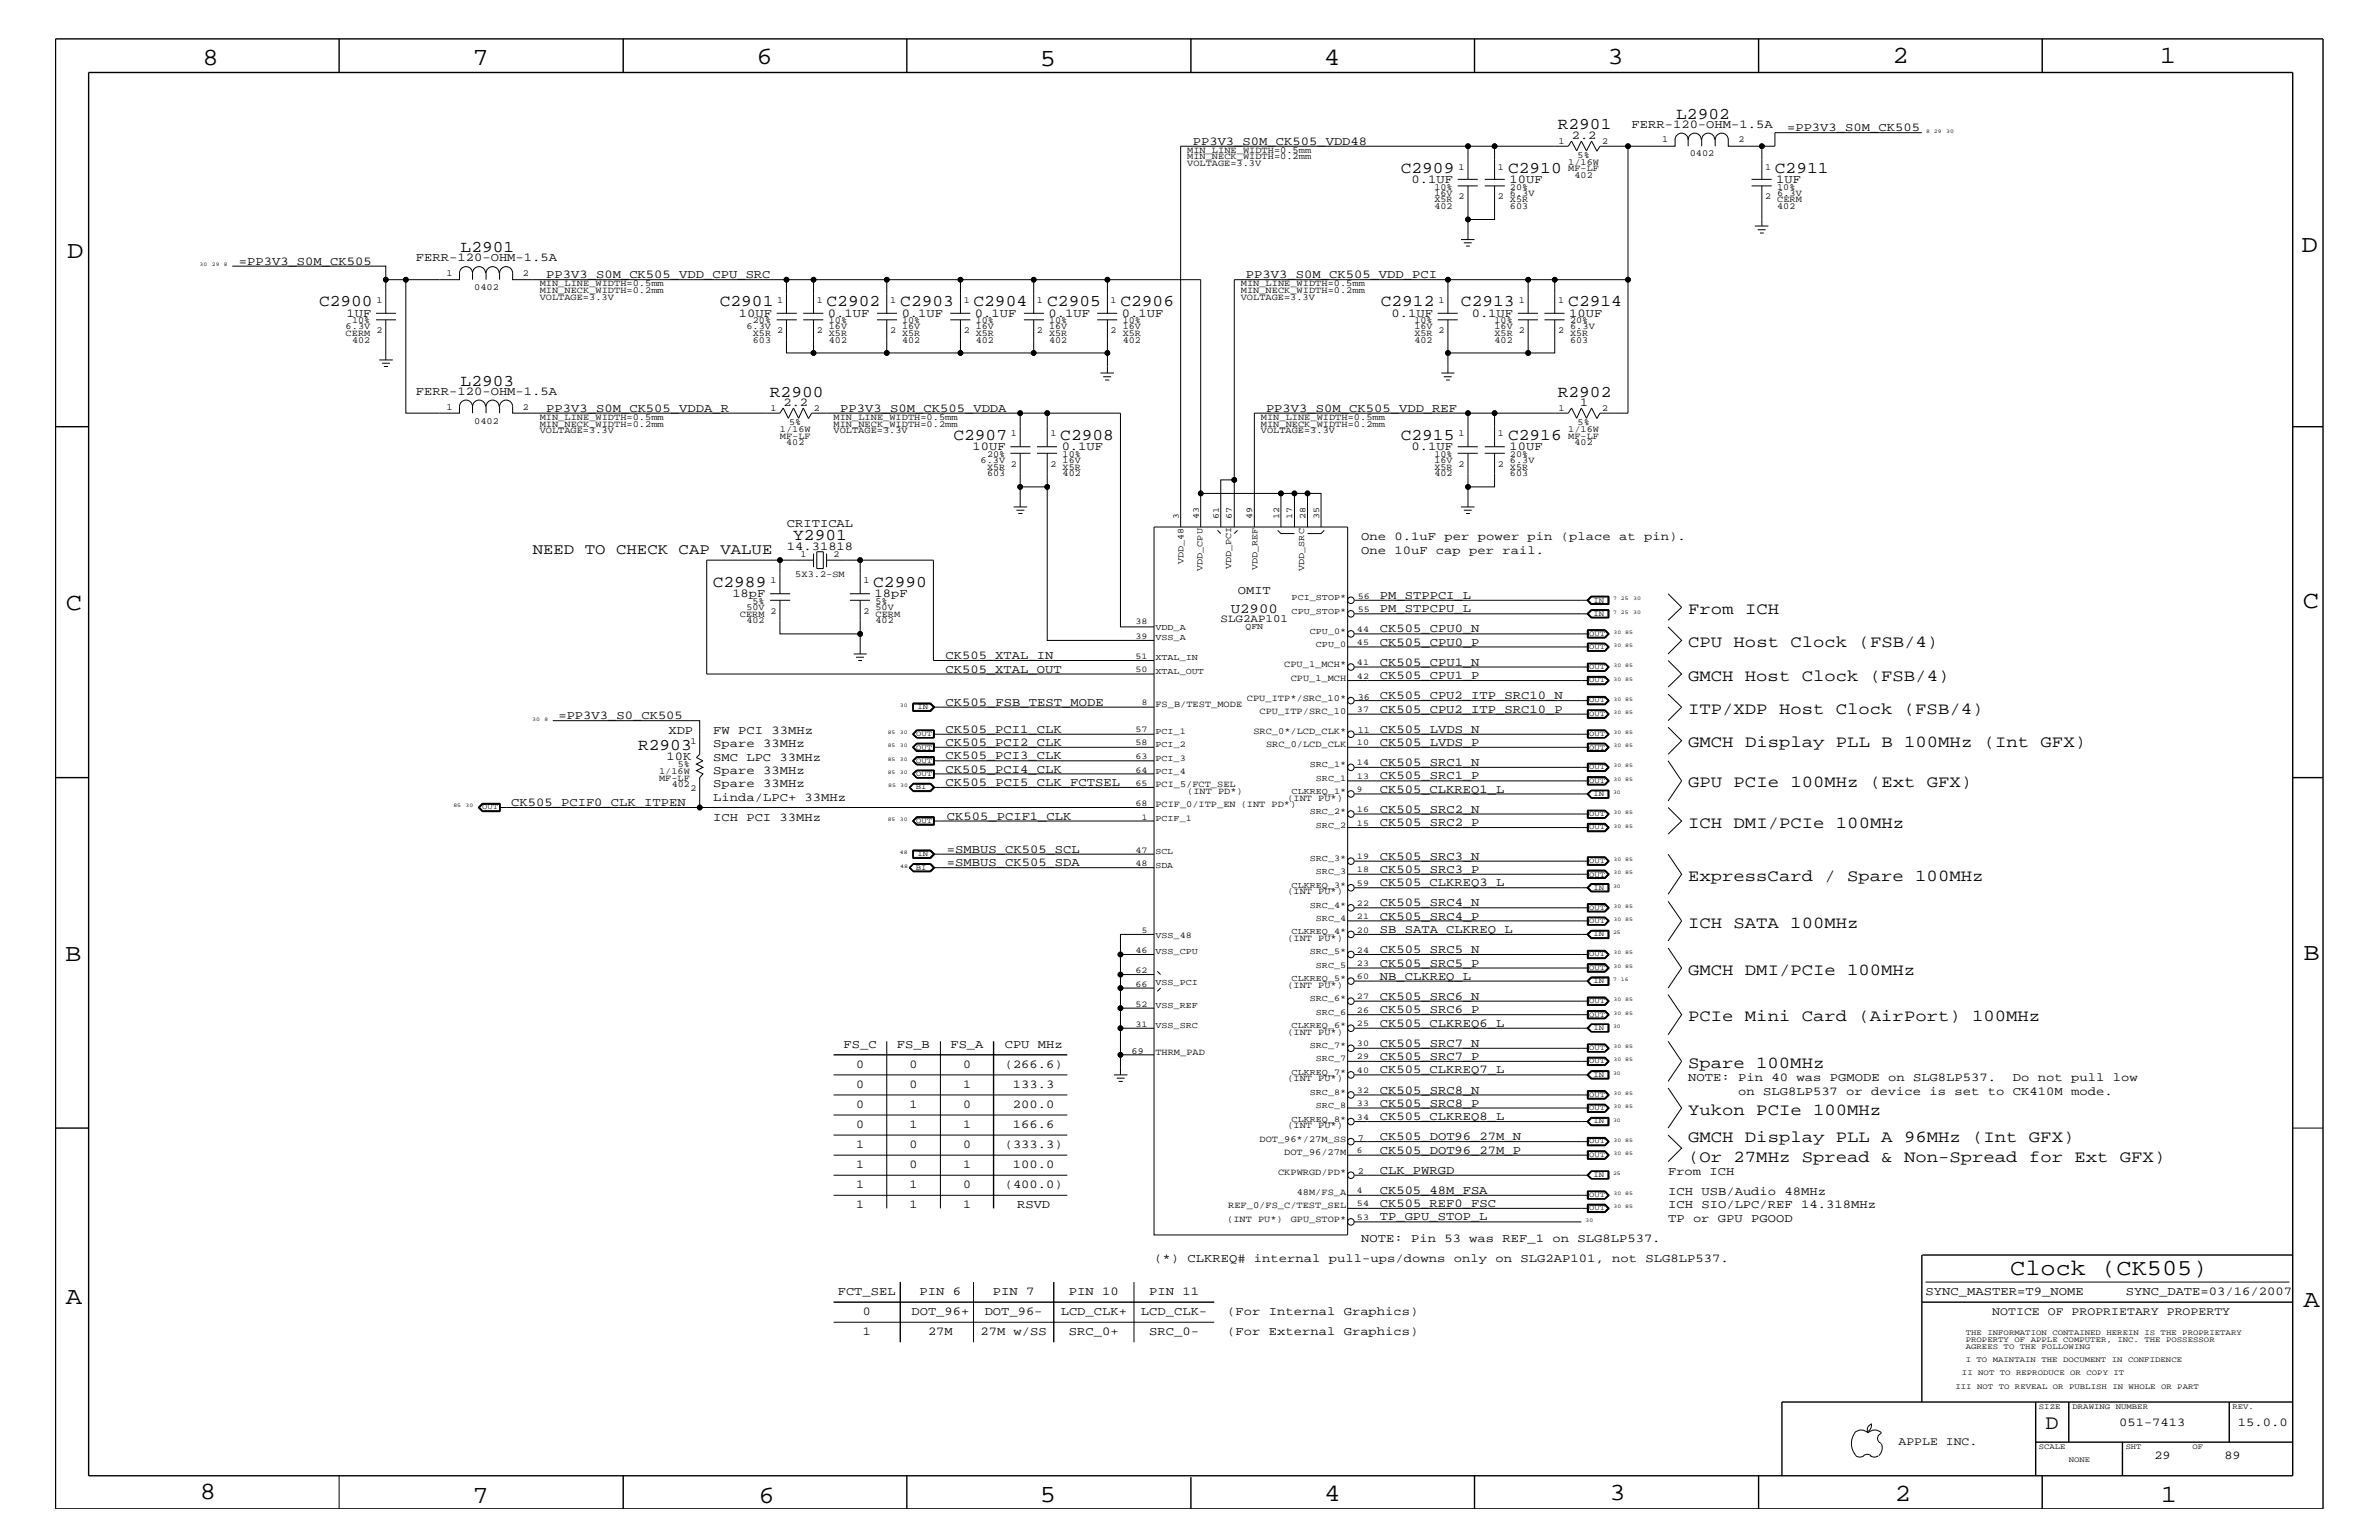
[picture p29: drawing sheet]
<svg xmlns="http://www.w3.org/2000/svg" width="432mm" height="279mm" viewBox="0 0 432 279" stroke-linecap="round" stroke-linejoin="round" font-family="sans-serif">
<defs><g id="words">
<g font-size="4.5">
<text x="36.7" y="11.7">8</text>
<text x="85.8" y="11.7">7</text>
<text x="137.3" y="11.5">6</text>
<text x="240.3" y="11.7">4</text>
<text x="291.8" y="11.5">3</text>
<text x="343.5" y="11.5">2</text>
<text x="392" y="11.5">1</text>
<text x="188.7" y="12.1">5</text>
<text x="12.2" y="46.8">D</text>
<text x="417.7" y="45.7">D</text>
<text x="11.9" y="110.6">C</text>
<text x="418" y="110.3">C</text>
<text x="11.9" y="174.3">B</text>
<text x="418.1" y="174.2">B</text>
<text x="11.9" y="236.7">A</text>
<text x="418.1" y="237.1">A</text>
<text x="36.2" y="271.9">8</text>
<text x="85.8" y="272.7">7</text>
<text x="137.7" y="272.7">6</text>
<text x="188.7" y="272.5">5</text>
<text x="240.4" y="272.3">4</text>
<text x="292.1" y="272.2">3</text>
<text x="343.9" y="272.3">2</text>
<text x="392.2" y="272.6">1</text>
</g>
<text font-size="4.1" x="364.9" y="231.3">Clock (CK505)</text>
<text font-size="3.7" x="371.3" y="259.3">D</text>
<g font-size="3">
<text x="282.7" y="23.5">R2901</text>
<text x="304.2" y="21.5">L2902</text>
<text x="254.3" y="31.4">C2909</text>
<text x="273.7" y="31.4">C2910</text>
<text x="322.2" y="31.4">C2911</text>
<text x="83.6" y="45.7">L2901</text>
<text x="57.9" y="55.6">C2900</text>
<text x="130.6" y="55.6">C2901</text>
<text x="150" y="55.6">C2902</text>
<text x="163.4" y="55.6">C2903</text>
<text x="176.7" y="55.6">C2904</text>
<text x="190.1" y="55.6">C2905</text>
<text x="203.4" y="55.6">C2906</text>
<text x="250.6" y="55.6">C2912</text>
<text x="265.2" y="55.6">C2913</text>
<text x="284.6" y="55.6">C2914</text>
<text x="83.6" y="70">L2903</text>
<text x="139.7" y="72">R2900</text>
<text x="282.7" y="72">R2902</text>
<text x="173.1" y="79.9">C2907</text>
<text x="192.4" y="79.9">C2908</text>
<text x="254.3" y="79.9">C2915</text>
<text x="273.7" y="79.9">C2916</text>
<text x="144" y="98">Y2901</text>
<text x="129.4" y="106.5">C2989</text>
<text x="158.5" y="106.5">C2990</text>
<text x="306.4" y="111.4">From ICH</text>
<text x="306.4" y="117.4">CPU Host Clock (FSB/4)</text>
<text x="306.4" y="123.5">GMCH Host Clock (FSB/4)</text>
<text x="306.4" y="129.6">ITP/XDP Host Clock (FSB/4)</text>
<text x="115.8" y="136.1">R2903</text>
<text x="306.4" y="135.6">GMCH Display PLL B 100MHz (Int GFX)</text>
<text x="306.4" y="142.9">GPU PCIe 100MHz (Ext GFX)</text>
<text x="306.4" y="150.1">ICH DMI/PCIe 100MHz</text>
<text x="306.4" y="159.9">ExpressCard / Spare 100MHz</text>
<text x="306.4" y="168.3">ICH SATA 100MHz</text>
<text x="306.4" y="176.8">GMCH DMI/PCIe 100MHz</text>
<text x="306.4" y="185.3">PCIe Mini Card (AirPort) 100MHz</text>
<text x="306.4" y="193.7">Spare 100MHz</text>
<text x="306.4" y="202.3">Yukon PCIe 100MHz</text>
<text x="306.4" y="207.1">GMCH Display PLL A 96MHz (Int GFX)</text>
<text x="306.4" y="210.8">(Or 27MHz Spread &amp; Non-Spread for Ext GFX)</text>
</g>
<text font-size="2.8" x="96.7" y="100.4">NEED TO CHECK CAP VALUE</text>
<text font-size="2.5" x="223.4" y="111.2">U2900</text>
<g font-size="2.2">
<text x="296.1" y="23.2">FERR-120-OHM-1.5A</text>
<text x="324.4" y="23.8">=PP3V3_S0M_CK505</text>
<text x="216.5" y="26.3">PP3V3_S0M_CK505_VDD48</text>
<text x="285.3" y="25.2">2.2</text>
<text x="256.2" y="33.1">0.1UF</text>
<text x="274" y="33.1">10UF</text>
<text x="322.4" y="33.1">1UF</text>
<text x="75.5" y="47.4">FERR-120-OHM-1.5A</text>
<text x="43.3" y="48">=PP3V3_S0M_CK505</text>
<text x="99.1" y="50.5">PP3V3_S0M_CK505_VDD_CPU_SRC</text>
<text x="226.1" y="50.5">PP3V3_S0M_CK505_VDD_PCI</text>
<text x="62.9" y="57.4">1UF</text>
<text x="134.1" y="57.4">10UF</text>
<text x="150.3" y="57.4">0.1UF</text>
<text x="163.7" y="57.4">0.1UF</text>
<text x="177" y="57.4">0.1UF</text>
<text x="190.3" y="57.4">0.1UF</text>
<text x="203.6" y="57.4">0.1UF</text>
<text x="252.6" y="57.4">0.1UF</text>
<text x="267.1" y="57.4">0.1UF</text>
<text x="284.8" y="57.4">10UF</text>
<text x="75.5" y="71.7">FERR-120-OHM-1.5A</text>
<text x="99.1" y="74.7">PP3V3_S0M_CK505_VDDA_R</text>
<text x="142.2" y="73.7">2.2</text>
<text x="152.5" y="74.7">PP3V3_S0M_CK505_VDDA</text>
<text x="229.8" y="74.7">PP3V3_S0M_CK505_VDD_REF</text>
<text x="286.8" y="73.7">1</text>
<text x="176.5" y="81.6">10UF</text>
<text x="192.7" y="81.6">0.1UF</text>
<text x="256.2" y="81.6">0.1UF</text>
<text x="274" y="81.6">10UF</text>
<text x="142.8" y="95.6">CRITICAL</text>
<text x="142.8" y="99.9">14.31818</text>
<text x="247.1" y="100.4">One 10uF cap per rail.</text>
<text x="247.1" y="98">One 0.1uF per power pin (place at pin).</text>
<text x="224.7" y="107.7">OMIT</text>
<text x="132.9" y="108.3">18pF</text>
<text x="158.7" y="108.3">18pF</text>
<text x="250.4" y="108.7">PM_STPPCI_L</text>
<text x="250.4" y="111.1">PM_STPCPU_L</text>
<text x="171.6" y="119.6">CK505_XTAL_IN</text>
<text x="250.4" y="114.8">CK505_CPU0_N</text>
<text x="250.4" y="117.2">CK505_CPU0_P</text>
<text x="171.6" y="122">CK505_XTAL_OUT</text>
<text x="250.4" y="123.2">CK505_CPU1_P</text>
<text x="250.4" y="120.8">CK505_CPU1_N</text>
<text x="101.3" y="130.5">=PP3V3_S0_CK505</text>
<text x="171.6" y="128">CK505_FSB_TEST_MODE</text>
<text x="250.4" y="129.3">CK505_CPU2_ITP_SRC10_P</text>
<text x="250.4" y="126.9">CK505_CPU2_ITP_SRC10_N</text>
<text x="121" y="137.9">10K</text>
<text x="121.3" y="133.2">XDP</text>
<text x="129.5" y="135.6">Spare 33MHz</text>
<text x="129.5" y="133.2">FW PCI 33MHz</text>
<text x="171.6" y="133">CK505_PCI1_CLK</text>
<text x="171.6" y="135.3">CK505_PCI2_CLK</text>
<text x="171.6" y="137.8">CK505_PCI3_CLK</text>
<text x="250.4" y="133">CK505_LVDS_N</text>
<text x="250.4" y="135.3">CK505_LVDS_P</text>
<text x="129.5" y="138">SMC LPC 33MHz</text>
<text x="129.5" y="140.4">Spare 33MHz</text>
<text x="129.5" y="142.9">Spare 33MHz</text>
<text x="171.6" y="140.2">CK505_PCI4_CLK</text>
<text x="171.6" y="142.6">CK505_PCI5_CLK_FCTSEL</text>
<text x="250.4" y="139">CK505_SRC1_N</text>
<text x="250.4" y="141.4">CK505_SRC1_P</text>
<text x="250.4" y="143.9">CK505_CLKREQ1_L</text>
<text x="92.8" y="146.2">CK505_PCIF0_CLK_ITPEN</text>
<text x="129.5" y="145.3">Linda/LPC+ 33MHz</text>
<text x="129.5" y="149">ICH PCI 33MHz</text>
<text x="171.9" y="148.7">CK505_PCIF1_CLK</text>
<text x="250.4" y="149.9">CK505_SRC2_P</text>
<text x="250.4" y="147.5">CK505_SRC2_N</text>
<text x="171.9" y="154.7">=SMBUS_CK505_SCL</text>
<text x="250.4" y="156">CK505_SRC3_N</text>
<text x="171.9" y="157.2">=SMBUS_CK505_SDA</text>
<text x="250.4" y="160.8">CK505_CLKREQ3_L</text>
<text x="250.4" y="158.4">CK505_SRC3_P</text>
<text x="250.4" y="166.9">CK505_SRC4_P</text>
<text x="250.4" y="164.5">CK505_SRC4_N</text>
<text x="250.4" y="169.3">SB_SATA_CLKREQ_L</text>
<text x="250.4" y="172.9">CK505_SRC5_N</text>
<text x="250.4" y="175.4">CK505_SRC5_P</text>
<text x="250.4" y="177.7">NB_CLKREQ_L</text>
<text x="250.4" y="183.8">CK505_SRC6_P</text>
<text x="250.4" y="181.4">CK505_SRC6_N</text>
<text x="153.1" y="190.2">FS_C</text>
<text x="162.8" y="190.2">FS_B</text>
<text x="172.5" y="190.2">FS_A</text>
<text x="182.4" y="190.2">CPU MHz</text>
<text x="250.4" y="189.9">CK505_SRC7_N</text>
<text x="250.4" y="186.3">CK505_CLKREQ6_L</text>
<text x="155.4" y="197.4">0</text>
<text x="155.4" y="193.7">0</text>
<text x="165.1" y="193.7">0</text>
<text x="165.1" y="197.4">0</text>
<text x="174.8" y="193.7">0</text>
<text x="174.8" y="197.4">1</text>
<text x="182.4" y="193.7">(266.6)</text>
<text x="183.9" y="197.4">133.3</text>
<text x="250.4" y="194.8">CK505_CLKREQ7_L</text>
<text x="250.4" y="192.3">CK505_SRC7_P</text>
<text x="306.4" y="196.2">NOTE: Pin 40 was PGMODE on SLG8LP537.</text>
<text x="365.4" y="196.2">Do not pull low</text>
<text x="155.4" y="201">0</text>
<text x="165.1" y="201">1</text>
<text x="174.8" y="201">0</text>
<text x="183.9" y="201">200.0</text>
<text x="250.4" y="200.9">CK505_SRC8_P</text>
<text x="250.4" y="203.2">CK505_CLKREQ8_L</text>
<text x="250.4" y="198.4">CK505_SRC8_N</text>
<text x="315.5" y="198.7">on SLG8LP537 or device is set to CK410M mode.</text>
<text x="155.4" y="204.7">0</text>
<text x="155.4" y="208.3">1</text>
<text x="165.1" y="204.7">1</text>
<text x="165.1" y="208.3">0</text>
<text x="174.8" y="204.7">1</text>
<text x="174.8" y="208.3">0</text>
<text x="182.4" y="208.3">(333.3)</text>
<text x="183.9" y="204.7">166.6</text>
<text x="250.4" y="206.9">CK505_DOT96_27M_N</text>
<text x="250.4" y="209.3">CK505_DOT96_27M_P</text>
<text x="155.4" y="215.6">1</text>
<text x="155.4" y="211.9">1</text>
<text x="165.1" y="215.6">1</text>
<text x="165.1" y="211.9">0</text>
<text x="174.8" y="215.6">0</text>
<text x="174.8" y="211.9">1</text>
<text x="182.4" y="215.6">(400.0)</text>
<text x="183.9" y="211.9">100.0</text>
<text x="250.4" y="213">CLK_PWRGD</text>
<text x="302.8" y="213.2">From ICH</text>
<text x="155.4" y="219.2">1</text>
<text x="165.1" y="219.2">1</text>
<text x="174.8" y="219.2">1</text>
<text x="184.6" y="219.2">RSVD</text>
<text x="250.4" y="216.6">CK505_48M_FSA</text>
<text x="250.4" y="219">CK505_REF0_FSC</text>
<text x="250.4" y="221.4">TP_GPU_STOP_L</text>
<text x="302.8" y="216.9">ICH USB/Audio 48MHz</text>
<text x="302.8" y="219.2">ICH SIO/LPC/REF 14.318MHz</text>
<text x="302.8" y="221.7">TP or GPU PGOOD</text>
<text x="247.1" y="225.3">NOTE: Pin 53 was REF_1 on SLG8LP537.</text>
<text x="209.5" y="229">(*) CLKREQ# internal pull-ups/downs only on SLG2AP101, not SLG8LP537.</text>
<text x="152.1" y="235">FCT_SEL</text>
<text x="156.6" y="238.6">0</text>
<text x="165.4" y="238.6">DOT_96+</text>
<text x="166.9" y="235">PIN 6</text>
<text x="178.7" y="238.6">DOT_96-</text>
<text x="180.2" y="235">PIN 7</text>
<text x="192.5" y="238.6">LCD_CLK+</text>
<text x="194" y="235">PIN 10</text>
<text x="207.1" y="238.6">LCD_CLK-</text>
<text x="208.6" y="235">PIN 11</text>
<text x="222.8" y="238.6">(For Internal Graphics)</text>
<text x="349.5" y="235">SYNC_MASTER=T9_NOME</text>
<text x="385.8" y="235">SYNC_DATE=03/16/2007</text>
<text x="156.6" y="242.3">1</text>
<text x="168.4" y="242.3">27M</text>
<text x="178" y="242.3">27M w/SS</text>
<text x="194" y="242.3">SRC_0+</text>
<text x="208.6" y="242.3">SRC_0-</text>
<text x="222.8" y="242.3">(For External Graphics)</text>
<text x="384.6" y="258.7">051-7413</text>
<text x="406.2" y="258.7">15.0.0</text>
<text x="391" y="264.7">29</text>
<text x="403.7" y="264.7">89</text>
</g>
<g font-size="2.1">
<text x="361.6" y="238.6">NOTICE OF PROPRIETARY PROPERTY</text>
<text x="344.6" y="262.2">APPLE INC.</text>
</g>
<text font-size="2" x="221.5" y="112.9">SLG2AP101</text>
<g font-size="1.7">
<text x="215.5" y="28.9">MIN_NECK_WIDTH=0.2mm</text>
<text x="215.5" y="27.7">MIN_LINE_WIDTH=0.5mm</text>
<text x="282.9" y="26.1">1</text>
<text x="284.6" y="29.9">1/16W</text>
<text x="286.3" y="28.6">5%</text>
<text x="290.8" y="26.1">2</text>
<text x="301.7" y="25.9">1</text>
<text x="306.7" y="28.4">0402</text>
<text x="315.6" y="25.9">2</text>
<text x="215.5" y="30.2">VOLTAGE=3.3V</text>
<text x="260.3" y="35.5">16V</text>
<text x="260.3" y="34.4">10%</text>
<text x="264.8" y="30.8">1</text>
<text x="271.9" y="30.8">1</text>
<text x="274.1" y="35.5">6.3V</text>
<text x="274.1" y="34.4">20%</text>
<text x="284.6" y="31.1">MF-LF</text>
<text x="285.8" y="32.3">402</text>
<text x="320.4" y="30.8">1</text>
<text x="322.6" y="35.5">6.3V</text>
<text x="322.6" y="34.4">10%</text>
<text x="260.3" y="37.9">402</text>
<text x="260.3" y="36.7">X5R</text>
<text x="264.8" y="36.2">2</text>
<text x="271.9" y="36.2">2</text>
<text x="274.1" y="37.9">603</text>
<text x="274.1" y="36.7">X5R</text>
<text x="320.4" y="36.2">2</text>
<text x="322.6" y="37.9">402</text>
<text x="322.6" y="36.7">CERM</text>
<text x="81" y="50.2">1</text>
<text x="86.1" y="52.7">0402</text>
<text x="94.9" y="50.2">2</text>
<text x="98" y="53.2">MIN_NECK_WIDTH=0.2mm</text>
<text x="98" y="51.9">MIN_LINE_WIDTH=0.5mm</text>
<text x="225.2" y="53.2">MIN_NECK_WIDTH=0.2mm</text>
<text x="225.2" y="51.9">MIN_LINE_WIDTH=0.5mm</text>
<text x="62.7" y="59.7">6.3V</text>
<text x="63.9" y="58.6">10%</text>
<text x="68.3" y="55">1</text>
<text x="98" y="54.4">VOLTAGE=3.3V</text>
<text x="135.5" y="59.7">6.3V</text>
<text x="136.7" y="58.6">20%</text>
<text x="141.1" y="55">1</text>
<text x="148.3" y="55">1</text>
<text x="150.5" y="59.7">16V</text>
<text x="150.5" y="58.6">10%</text>
<text x="161.5" y="55">1</text>
<text x="163.7" y="59.7">16V</text>
<text x="163.7" y="58.6">10%</text>
<text x="174.9" y="55">1</text>
<text x="177.1" y="59.7">16V</text>
<text x="177.1" y="58.6">10%</text>
<text x="188.2" y="55">1</text>
<text x="190.4" y="59.7">16V</text>
<text x="190.4" y="58.6">10%</text>
<text x="201.6" y="55">1</text>
<text x="203.8" y="59.7">16V</text>
<text x="203.8" y="58.6">10%</text>
<text x="225.2" y="54.4">VOLTAGE=3.3V</text>
<text x="256.7" y="59.7">16V</text>
<text x="256.7" y="58.6">10%</text>
<text x="261.1" y="55">1</text>
<text x="271.3" y="59.7">16V</text>
<text x="271.3" y="58.6">10%</text>
<text x="275.7" y="55">1</text>
<text x="282.8" y="55">1</text>
<text x="285" y="59.7">6.3V</text>
<text x="285" y="58.6">20%</text>
<text x="62.7" y="60.9">CERM</text>
<text x="63.9" y="62.2">402</text>
<text x="68.3" y="60.4">2</text>
<text x="136.7" y="62.2">603</text>
<text x="136.7" y="60.9">X5R</text>
<text x="141.1" y="60.4">2</text>
<text x="148.3" y="60.4">2</text>
<text x="150.5" y="62.2">402</text>
<text x="150.5" y="60.9">X5R</text>
<text x="161.5" y="60.4">2</text>
<text x="163.7" y="62.2">402</text>
<text x="163.7" y="60.9">X5R</text>
<text x="174.9" y="60.4">2</text>
<text x="177.1" y="62.2">402</text>
<text x="177.1" y="60.9">X5R</text>
<text x="188.2" y="60.4">2</text>
<text x="190.4" y="62.2">402</text>
<text x="190.4" y="60.9">X5R</text>
<text x="201.6" y="60.4">2</text>
<text x="203.8" y="62.2">402</text>
<text x="203.8" y="60.9">X5R</text>
<text x="256.7" y="62.2">402</text>
<text x="256.7" y="60.9">X5R</text>
<text x="261.1" y="60.4">2</text>
<text x="271.3" y="62.2">402</text>
<text x="271.3" y="60.9">X5R</text>
<text x="275.7" y="60.4">2</text>
<text x="282.8" y="60.4">2</text>
<text x="285" y="62.2">603</text>
<text x="285" y="60.9">X5R</text>
<text x="81" y="74.4">1</text>
<text x="86.1" y="76.9">0402</text>
<text x="94.9" y="74.4">2</text>
<text x="98" y="77.4">MIN_NECK_WIDTH=0.2mm</text>
<text x="98" y="76.2">MIN_LINE_WIDTH=0.5mm</text>
<text x="139.9" y="74.6">1</text>
<text x="143.3" y="77.2">5%</text>
<text x="147.7" y="74.6">2</text>
<text x="151.3" y="77.4">MIN_NECK_WIDTH=0.2mm</text>
<text x="151.3" y="76.2">MIN_LINE_WIDTH=0.5mm</text>
<text x="228.9" y="77.4">MIN_NECK_WIDTH=0.2mm</text>
<text x="228.9" y="76.2">MIN_LINE_WIDTH=0.5mm</text>
<text x="282.9" y="74.6">1</text>
<text x="286.3" y="77.2">5%</text>
<text x="290.8" y="74.6">2</text>
<text x="98" y="78.6">VOLTAGE=3.3V</text>
<text x="141.6" y="79.6">MF-LF</text>
<text x="141.6" y="78.3">1/16W</text>
<text x="142.7" y="80.8">402</text>
<text x="151.3" y="78.6">VOLTAGE=3.3V</text>
<text x="178" y="83.9">6.3V</text>
<text x="179.2" y="82.8">20%</text>
<text x="183.5" y="79.2">1</text>
<text x="190.7" y="79.2">1</text>
<text x="192.9" y="83.9">16V</text>
<text x="192.9" y="82.8">10%</text>
<text x="228.9" y="78.6">VOLTAGE=3.3V</text>
<text x="260.3" y="83.9">16V</text>
<text x="260.3" y="82.8">10%</text>
<text x="264.8" y="79.2">1</text>
<text x="271.9" y="79.2">1</text>
<text x="274.1" y="83.9">6.3V</text>
<text x="274.1" y="82.8">20%</text>
<text x="284.6" y="78.3">1/16W</text>
<text x="284.6" y="79.6">MF-LF</text>
<text x="285.8" y="80.8">402</text>
<text x="179.2" y="86.4">603</text>
<text x="179.2" y="85.2">X5R</text>
<text x="183.5" y="84.7">2</text>
<text x="190.7" y="84.7">2</text>
<text x="192.9" y="86.4">402</text>
<text x="192.9" y="85.2">X5R</text>
<text x="260.3" y="86.4">402</text>
<text x="260.3" y="85.2">X5R</text>
<text x="264.8" y="84.7">2</text>
<text x="271.9" y="84.7">2</text>
<text x="274.1" y="86.4">603</text>
<text x="274.1" y="85.2">X5R</text>
<text x="145.3" y="101">1</text>
<text x="151.3" y="101">2</text>
<text x="139.9" y="105.9">1</text>
<text x="144.4" y="104.7">5X3.2-SM</text>
<text x="156.7" y="105.9">1</text>
<text x="134.3" y="111.9">CERM</text>
<text x="135.5" y="110.6">50V</text>
<text x="135.5" y="113.1">402</text>
<text x="136.6" y="109.5">5%</text>
<text x="139.9" y="111.4">2</text>
<text x="156.7" y="111.4">2</text>
<text x="158.9" y="113.1">402</text>
<text x="158.9" y="111.9">CERM</text>
<text x="158.9" y="110.6">50V</text>
<text x="158.9" y="109.5">5%</text>
<text x="233.1" y="121">CPU_1_MCH*</text>
<text x="234.3" y="123.5">CPU_1_MCH</text>
<text x="209.7" y="128.3">FS_B/TEST_MODE</text>
<text x="226.3" y="127.1">CPU_ITP*/SRC_10*</text>
<text x="228.6" y="129.6">CPU_ITP/SRC_10</text>
<text x="246.5" y="127">36</text>
<text x="125.3" y="135">1</text>
<text x="227.5" y="133.2">SRC_0*/LCD_CLK*</text>
<text x="229.8" y="135.6">SRC_0/LCD_CLK</text>
<text x="246.5" y="133">11</text>
<text x="119.6" y="140.4">1/16W</text>
<text x="119.6" y="141.7">MF-LF</text>
<text x="121.9" y="142.9">402</text>
<text x="123" y="139.2">5%</text>
<text x="125.3" y="143.5">2</text>
<text x="209.7" y="142.9">PCI_5/FCT_SEL</text>
<text x="209.7" y="146.5">PCIF_0/ITP_EN (INT PD*)</text>
<text x="215.5" y="144">(INT PD*)</text>
<text x="233.7" y="145.3">(INT PU*)</text>
<text x="233.7" y="162.2">(INT PU*)</text>
<text x="233.7" y="170.7">(INT PU*)</text>
<text x="233.7" y="179.3">(INT PU*)</text>
<text x="205.4" y="191.2">69</text>
<text x="209.7" y="191.4">THRM_PAD</text>
<text x="233.7" y="187.7">(INT PU*)</text>
<text x="233.7" y="196.2">(INT PU*)</text>
<text x="228.6" y="207.1">DOT_96*/27M_SS</text>
<text x="233.1" y="209.6">DOT_96/27M</text>
<text x="233.7" y="204.7">(INT PU*)</text>
<text x="246.5" y="207">7</text>
<text x="232" y="213.2">CKPWRGD/PD*</text>
<text x="246.5" y="213">2</text>
<text x="222.8" y="221.7">(INT PU*)</text>
<text x="222.9" y="219.2">REF_0/FS_C/TEST_SEL</text>
<text x="234.3" y="221.7">GPU_STOP*</text>
<text x="235.4" y="216.9">48M/FS_A</text>
</g>
<g font-size="1.6">
<text x="214" y="94.2" transform="rotate(-90 214 94.2)">3</text>
<text x="217.6" y="94.2" transform="rotate(-90 217.6 94.2)">43</text>
<text x="221.2" y="94.2" transform="rotate(-90 221.2 94.2)">61</text>
<text x="223.6" y="94.2" transform="rotate(-90 223.6 94.2)">67</text>
<text x="227.2" y="94.2" transform="rotate(-90 227.2 94.2)">49</text>
<text x="232.2" y="94.2" transform="rotate(-90 232.2 94.2)">12</text>
<text x="234.5" y="94.2" transform="rotate(-90 234.5 94.2)">17</text>
<text x="237" y="94.2" transform="rotate(-90 237 94.2)">28</text>
<text x="239.4" y="94.2" transform="rotate(-90 239.4 94.2)">35</text>
<text x="214.8" y="102.3" transform="rotate(-90 214.8 102.3)">VDD_48</text>
<text x="218.3" y="103.6" transform="rotate(-90 218.3 103.6)">VDD_CPU</text>
<text x="223.4" y="103.3" transform="rotate(-90 223.4 103.3)">VDD_PCI</text>
<text x="228.3" y="103.4" transform="rotate(-90 228.3 103.4)">VDD_REF</text>
<text x="236.7" y="103.6" transform="rotate(-90 236.7 103.6)">VDD_SRC</text>
<text x="206.1" y="113.1">38</text>
<text x="234.4" y="111.4">CPU_STOP*</text>
<text x="234.4" y="108.9">PCI_STOP*</text>
<text x="246.5" y="108.7">56</text>
<text x="246.5" y="111.1">55</text>
<text x="206.1" y="115.9">39</text>
<text x="206.1" y="119.5">51</text>
<text x="209.7" y="116.2">VSS_A</text>
<text x="209.7" y="119.8">XTAL_IN</text>
<text x="209.7" y="114.2">VDD_A</text>
<text x="226.1" y="114.2">QFN</text>
<text x="237.7" y="115">CPU_0*</text>
<text x="238.8" y="117.4">CPU_0</text>
<text x="246.3" y="117">45</text>
<text x="246.3" y="114.7">44</text>
<text x="206.1" y="121.9">50</text>
<text x="209.7" y="122.3">XTAL_OUT</text>
<text x="246.3" y="123.1">42</text>
<text x="246.3" y="120.7">41</text>
<text x="207.3" y="128">8</text>
<text x="246.3" y="129.1">37</text>
<text x="206.1" y="132.8">57</text>
<text x="206.1" y="135.2">58</text>
<text x="206.1" y="137.8">63</text>
<text x="209.7" y="135.6">PCI_2</text>
<text x="209.7" y="133.2">PCI_1</text>
<text x="246.3" y="135.2">10</text>
<text x="206.1" y="140.2">64</text>
<text x="206.1" y="142.6">65</text>
<text x="209.7" y="140.4">PCI_4</text>
<text x="209.7" y="138">PCI_3</text>
<text x="237.7" y="139.2">SRC_1*</text>
<text x="238.8" y="141.7">SRC_1</text>
<text x="246.3" y="143.7">9</text>
<text x="246.3" y="141.3">13</text>
<text x="246.3" y="138.9">14</text>
<text x="206.1" y="146.2">68</text>
<text x="207.3" y="148.7">1</text>
<text x="209.7" y="149">PCIF_1</text>
<text x="234.4" y="144">CLKREQ_1*</text>
<text x="237.7" y="147.7">SRC_2*</text>
<text x="246.3" y="149.8">15</text>
<text x="246.3" y="147.3">16</text>
<text x="206.1" y="154.7">47</text>
<text x="209.7" y="155">SCL</text>
<text x="238.8" y="150.1">SRC_2</text>
<text x="246.3" y="155.8">19</text>
<text x="206.1" y="157.2">48</text>
<text x="209.7" y="157.4">SDA</text>
<text x="234.4" y="161.1">CLKREQ_3*</text>
<text x="237.7" y="156.2">SRC_3*</text>
<text x="238.8" y="158.6">SRC_3</text>
<text x="246.3" y="160.7">59</text>
<text x="246.3" y="158.3">18</text>
<text x="237.7" y="164.7">SRC_4*</text>
<text x="238.8" y="167.1">SRC_4</text>
<text x="246.3" y="166.7">21</text>
<text x="246.3" y="164.4">22</text>
<text x="206.1" y="172.9">46</text>
<text x="207.3" y="169.3">5</text>
<text x="209.7" y="173.2">VSS_CPU</text>
<text x="209.7" y="170.1">VSS_48</text>
<text x="234.4" y="169.5">CLKREQ_4*</text>
<text x="237.7" y="173.2">SRC_5*</text>
<text x="246.3" y="169.2">20</text>
<text x="246.3" y="172.8">24</text>
<text x="206.1" y="176.6">62</text>
<text x="206.1" y="179">66</text>
<text x="209.7" y="178.7">VSS_PCI</text>
<text x="234.4" y="178">CLKREQ_5*</text>
<text x="238.8" y="175.6">SRC_5</text>
<text x="246.3" y="177.7">60</text>
<text x="246.3" y="175.2">23</text>
<text x="206.1" y="182.7">52</text>
<text x="209.7" y="182.9">VSS_REF</text>
<text x="237.7" y="181.6">SRC_6*</text>
<text x="238.8" y="184.1">SRC_6</text>
<text x="246.3" y="183.8">26</text>
<text x="246.3" y="181.3">27</text>
<text x="206.1" y="186.3">31</text>
<text x="209.7" y="186.5">VSS_SRC</text>
<text x="234.4" y="186.5">CLKREQ_6*</text>
<text x="237.7" y="190.2">SRC_7*</text>
<text x="246.3" y="186.1">25</text>
<text x="246.3" y="189.8">30</text>
<text x="234.4" y="195">CLKREQ_7*</text>
<text x="238.8" y="192.6">SRC_7</text>
<text x="246.3" y="194.7">40</text>
<text x="246.3" y="192.2">29</text>
<text x="234.4" y="203.5">CLKREQ_8*</text>
<text x="237.7" y="198.7">SRC_8*</text>
<text x="238.8" y="201">SRC_8</text>
<text x="246.3" y="203.1">34</text>
<text x="246.3" y="200.7">33</text>
<text x="246.3" y="198.2">32</text>
<text x="246.3" y="209.2">6</text>
<text x="246.3" y="216.4">4</text>
<text x="246.3" y="221.3">53</text>
<text x="246.3" y="218.9">54</text>
</g>
<g font-size="1.4">
<text x="289.2" y="109.3">IN</text>
<text x="289.2" y="111.7">IN</text>
<text x="288.5" y="115.3">OUT</text>
<text x="288.5" y="117.8">OUT</text>
<text x="288.5" y="121.4">OUT</text>
<text x="288.5" y="123.8">OUT</text>
<text x="166.5" y="128.7">IN</text>
<text x="288.5" y="127.5">OUT</text>
<text x="288.5" y="129.9">OUT</text>
<text x="166.3" y="133.5">OUT</text>
<text x="166.3" y="136">OUT</text>
<text x="288.5" y="133.5">OUT</text>
<text x="288.5" y="136">OUT</text>
<text x="166.2" y="143.2">BI</text>
<text x="166.3" y="138.4">OUT</text>
<text x="166.3" y="140.8">OUT</text>
<text x="288.5" y="139.6">OUT</text>
<text x="288.5" y="142">OUT</text>
<text x="87.5" y="146.8">OUT</text>
<text x="166.3" y="149.3">OUT</text>
<text x="288.5" y="148.1">OUT</text>
<text x="289.2" y="144.5">IN</text>
<text x="166.5" y="155.4">IN</text>
<text x="288.5" y="150.5">OUT</text>
<text x="166.2" y="157.8">BI</text>
<text x="288.5" y="156.6">OUT</text>
<text x="288.5" y="159">OUT</text>
<text x="289.2" y="161.4">IN</text>
<text x="288.5" y="165">OUT</text>
<text x="288.5" y="167.5">OUT</text>
<text x="288.5" y="173.5">OUT</text>
<text x="289.2" y="169.9">IN</text>
<text x="288.5" y="176">OUT</text>
<text x="289.2" y="178.4">IN</text>
<text x="288.5" y="182.1">OUT</text>
<text x="288.5" y="184.4">OUT</text>
<text x="288.5" y="190.5">OUT</text>
<text x="289.2" y="186.9">IN</text>
<text x="288.5" y="192.9">OUT</text>
<text x="289.2" y="195.4">IN</text>
<text x="288.5" y="201.5">OUT</text>
<text x="288.5" y="199">OUT</text>
<text x="289.2" y="203.8">IN</text>
<text x="288.5" y="207.5">OUT</text>
<text x="288.5" y="209.9">OUT</text>
<text x="289.2" y="213.6">IN</text>
<text x="288.5" y="219.6">OUT</text>
<text x="288.5" y="217.2">OUT</text>
<text x="356.8" y="242.3">THE INFORMATION CONTAINED HEREIN IS THE PROPRIETARY</text>
<text x="356.8" y="243.5">PROPERTY OF APPLE COMPUTER, INC. THE POSSESSOR</text>
<text x="356.8" y="244.7">AGREES TO THE FOLLOWING</text>
<text x="354.9" y="252">III NOT TO REVEAL OR PUBLISH IN WHOLE OR PART</text>
<text x="356.1" y="249.5">II NOT TO REPRODUCE OR COPY IT</text>
<text x="356.8" y="247.1">I TO MAINTAIN THE DOCUMENT IN CONFIDENCE</text>
<text x="370.1" y="255.6">SIZE</text>
<text x="376.2" y="255.6">DRAWING NUMBER</text>
<text x="405.2" y="255.6">REV.</text>
<text x="370.1" y="262.9">SCALE</text>
<text x="385.8" y="262.9">SHT</text>
<text x="397.9" y="262.9">OF</text>
<text x="375.5" y="265.3">NONE</text>
</g>
<g font-size="1">
<text x="349.6" y="24.1">8</text>
<text x="351" y="24.1">29</text>
<text x="353.2" y="24.1">30</text>
<text x="36.2" y="48.3">30</text>
<text x="38.4" y="48.3">29</text>
<text x="40.6" y="48.3">8</text>
<text x="292.8" y="108.9">7</text>
<text x="292.8" y="111.4">7</text>
<text x="294.2" y="108.9">25</text>
<text x="294.2" y="111.4">25</text>
<text x="296.4" y="108.9">30</text>
<text x="296.4" y="111.4">30</text>
<text x="292.9" y="115">30 85</text>
<text x="292.9" y="117.4">30 85</text>
<text x="292.9" y="121">30 85</text>
<text x="292.9" y="123.5">30 85</text>
<text x="96.6" y="130.8">30</text>
<text x="98.8" y="130.8">8</text>
<text x="163.3" y="128.3">30</text>
<text x="292.9" y="127.1">30 85</text>
<text x="292.9" y="129.6">30 85</text>
<text x="161.1" y="133.2">85</text>
<text x="161.1" y="135.6">85</text>
<text x="163.3" y="133.2">30</text>
<text x="163.3" y="135.6">30</text>
<text x="292.9" y="133.2">30 85</text>
<text x="292.9" y="135.6">30 85</text>
<text x="161.1" y="138">85</text>
<text x="161.1" y="140.4">85</text>
<text x="161.2" y="142.9">85</text>
<text x="163.3" y="138">30</text>
<text x="163.3" y="140.4">30</text>
<text x="163.4" y="142.9">30</text>
<text x="292.9" y="139.2">30 85</text>
<text x="292.9" y="141.7">30 85</text>
<text x="82.3" y="146.5">85</text>
<text x="84.5" y="146.5">30</text>
<text x="161.1" y="149">85</text>
<text x="163.3" y="149">30</text>
<text x="292.8" y="144">30</text>
<text x="292.9" y="147.7">30 85</text>
<text x="163.3" y="155">48</text>
<text x="292.9" y="150.1">30 85</text>
<text x="163.4" y="157.4">48</text>
<text x="292.8" y="161.1">30</text>
<text x="292.9" y="156.2">30 85</text>
<text x="292.9" y="158.6">30 85</text>
<text x="292.9" y="164.7">30 85</text>
<text x="292.9" y="167.1">30 85</text>
<text x="292.8" y="169.5">25</text>
<text x="292.9" y="173.2">30 85</text>
<text x="292.8" y="178">7</text>
<text x="292.9" y="175.6">30 85</text>
<text x="294.2" y="178">16</text>
<text x="292.9" y="181.6">30 85</text>
<text x="292.9" y="184.1">30 85</text>
<text x="292.8" y="186.5">30</text>
<text x="292.9" y="190.2">30 85</text>
<text x="292.8" y="195">30</text>
<text x="292.9" y="192.6">30 85</text>
<text x="292.8" y="203.5">30</text>
<text x="292.9" y="201">30 85</text>
<text x="292.9" y="198.7">30 85</text>
<text x="292.9" y="207.1">30 85</text>
<text x="292.9" y="209.6">30 85</text>
<text x="292.8" y="213.2">25</text>
<text x="287.8" y="221.7">30</text>
<text x="292.9" y="216.9">30 85</text>
<text x="292.9" y="219.2">30 85</text>
</g>
</g></defs>
<g fill="none" stroke="#000" stroke-width=".18">
<path d="M264.6 33.7h3.6M264.6 32.5h3.6M266.4 33.7v6.1h4.9v-6.1M266.4 26.5v6M266.4 39.8v3.7M269.5 33.7h3.6M269.5 32.5h3.6M271.3 26.5h-57v69.1M289.8 27.4l-.9-1.8-.9 1.8-1-1.8-.8 1.8-1-1.8-.6 .9h-13.3v6M295.5 26.5v24.2h-13.3M304 25.3v1.2h-13.6l-.6 1M304 25.3a1.19 1.19 0 0 1 1.2-1.1 1.19 1.19 0 0 1 1.2 1.1 1.19 1.19 0 0 1 1.2-1.1 1.19 1.19 0 0 1 1.2 1.1"/>
<path d="M306.4 25.3v1.2M308.9 25.3a1.19 1.19 0 0 1 1.1-1.1 1.19 1.19 0 0 1 1.2 1.1M308.9 25.3v1.2M311.3 25.3a1.19 1.19 0 0 1 1.2-1.1 1.19 1.19 0 0 1 1.2 1.1M311.3 25.3v1.2M313.7 25.3v1.2h6.1M317.9 33.7h3.7M317.9 32.5h3.7M319.8 33.7v7.3M348.8 24.1h-26.6v2.4h-2.4v6M42.2 48.3h27.8v2.4h3.7M68.2 58h3.7"/>
<path d="M68.2 56.8h3.7M70 50.7v6.1M70 58v7.3M85.8 49.6a1.19 1.19 0 0 0-1.2-1.2 1.19 1.19 0 0 0-1.2 1.2v1.1h-9.7v24.3h9.7v-1.2a1.19 1.19 0 0 1 1.2-1.2 1.19 1.19 0 0 1 1.2 1.2M85.8 49.6a1.19 1.19 0 0 1 1.2-1.2 1.19 1.19 0 0 1 1.1 1.2M85.8 49.6v1.1M90.6 49.6a1.19 1.19 0 0 0-1.2-1.2 1.19 1.19 0 0 0-1.2 1.2v1.1M90.7 50.7v-1.1a1.19 1.19 0 0 1 1.2-1.2 1.19 1.19 0 0 1 1.1 1.2v1.1h49.7M141 58h3.6M141 56.8h3.6M142.7 56.8v-6.1h5v6.1M142.7 58v6h18.3"/>
<path d="M145.8 58h3.6M145.8 56.8h3.6M147.7 50.7h70.2v38.8h14.6M147.7 58v6M159.2 58h3.6M159.2 56.8h3.6M161 50.7v6.1M161 58v6M172.5 58h3.6M172.5 56.8h3.6M174.3 50.7v6.1M174.3 58v6"/>
<path d="M185.8 58h3.7M185.8 56.8h3.7M187.6 50.7v6.1M187.6 58v6M199.1 58h3.7M199.1 56.8h3.7M201 50.7v6.1M201 58v9.7M260.9 58h3.7M260.9 56.8h3.7M262.8 56.8v-6.1h14.6v6.1M262.8 58v9.7"/>
<path d="M262.8 50.7h-38.8v44.9M265.2 43.5h2.4M265.7 44.1h1.4M266.1 44.6h.7M275.5 58h3.6M275.5 56.8h3.6M277.4 58v6h4.8v-6M277.4 50.7h4.8M280.3 58h3.7M280.3 56.8h3.7M282.2 50.7v6.1M295.5 50.7v24.3h-5.1l-.6 1"/>
<path d="M318.5 41h2.5M319 41.7h1.5M319.4 42.3h.7M68.8 65.3h2.5M69.3 65.9h1.5M69.7 66.5h.7M85.8 73.8a1.19 1.19 0 0 1 1.2-1.2 1.19 1.19 0 0 1 1.1 1.2M85.8 73.8v1.2M90.6 73.8a1.19 1.19 0 0 0-1.2-1.2 1.19 1.19 0 0 0-1.2 1.2v1.2M90.7 75v-1.2a1.19 1.19 0 0 1 1.2-1.2 1.19 1.19 0 0 1 1.1 1.2v1.2h48.6l.6-1 .9 1.9 .9-1.9 .9 1.9 .9-1.9 .9 1.9M161 64h40M185.2 75v6.1"/>
<path d="M190.1 75h-42.8l-.6 1M199.7 67.7h2.5M200.2 68.4h1.5M200.6 68.9h.7M261.6 67.7h2.4M262 68.4h1.5M262.5 68.9h.6M262.8 64h14.6M266.4 75h4.9M289.8 75.9l-.9-1.9-.9 1.9-1-1.9-.8 1.9-1-1.9-.6 1h-13.3v6.1M183.4 82.2h3.6M183.4 81.1h3.6"/>
<path d="M184 92h2.4M184.5 92.6h1.4M184.8 93.2h.8M185.2 82.2v9.8M185.2 88.3h4.9M188.2 82.2h3.7M188.2 81.1h3.7M190.1 81.1v-6.1h13.3v38.7h6.1M190.1 82.2v34h19.4M209.5 95.6h35.1v128.5h-35.1zM217.9 89.5v6.1M221 96.2l.6 .6"/>
<path d="M224 87.1h-2.4v8.5M224.6 96.2l-.6 .6M231.9 96.2l.6 .6h2.5M232.5 89.5v6.1M232.5 89.5h4.8M235 89.5v6.1M237.3 95.6v-6.1h2.5v6.1M240.4 96.2l-.6 .6h-2.5M264.6 82.2h3.6M264.6 81.1h3.6M265.2 92h2.4M265.7 92.6h1.4"/>
<path d="M266.1 93.2h.7M266.4 81.1v-6.1h-38.7v20.6M266.4 82.2v6.1h4.9v-6.1M266.4 88.3v3.7M269.5 82.2h3.6M269.5 81.1h3.6M139.8 108.9h3.6M139.8 107.7h3.6M141.6 108.9v6.1h14.5M141.6 101.6h-13.3v20.7h81.2M147.7 101.6h-6.1v6.1M147.7 100.4v2.5"/>
<path d="M148.3 100.1h1.1v3.1h-1.1zM150 101.6h19.4v18.2h40.1M150 100.4v2.5M154.3 108.9h3.6M154.3 107.7h3.6M154.9 118.6h2.4M155.4 119.2h1.4M155.8 119.8h.7M156.1 101.6v6.1M156.1 108.9v9.7M244.6 117.4h43.7M245.9 108.9h42.4"/>
<path d="M245.9 111.4h42.4M245.9 115h42.4M288 108.9l.8-.8h3.2v1.6h-3.2zM288 111.4l.8-.8h3.2v1.5h-3.2zM288.1 114.2h3.2l.8 .8-.8 .8h-3.2zM288.1 115.7h3.2M288.1 114.3h3.2M288.2 114.3v1.4M288.2 116.8h3.1l.6 .6-.6 .7h-3.1zM288.3 111.4l.6-.6h2.9v1.2h-2.9zM288.3 114.4h3l.5 .6-.5 .6h-3zM288.3 116.8v1.3"/>
<path d="M288.8 108.2l-.6 .7 .6 .7h3.1v-1.4M288.8 108.2l-.7 .7 .7 .8M288.8 108.2h3.2M288.8 110.7l-.6 .7 .6 .6M288.8 110.7l-.7 .7 .7 .6M288.8 112h3.2M288.8 110.7h3.2M288.9 108.3h2.9v1.2h-2.9l-.6-.6zM291.3 116.8l.5 .6-.5 .7M291.3 116.7h-3.2v1.4h3.2M291.3 114.3l.7 .7-.7 .7M291.3 114.3l.6 .7-.6 .7"/>
<path d="M291.3 116.7l.8 .7-.8 .7M291.3 116.7l.7 .7-.7 .7M291.9 110.7v1.3M302.8 113.7l2.4 2.5-2.4 2.4M302.8 119.8l2.4 2.5-2.4 2.4M302.8 107.7l2.4 2.5-2.4 2.4M100.3 130.8h26.7v6l-.6 .6 1.2 .6-1.2 .6 1.2 .6-1.2 .6 1.2 .6-.6 .7v5.4M165.6 135.6l.8-.8h3.2v1.5h-3.2zM165.6 138l.8-.7h3.2v1.5h-3.2zM165.7 127.5h3.2l.8 .8-.8 .8h-3.2zM165.7 127.6h3.2l.7 .7-.7 .8M165.8 127.7h3l.7 .6-.7 .7h-3z"/>
<path d="M165.8 133.2l.6 .6h3.1M165.8 135.6l.6 .7h3.1M165.8 135.6l.7-.6h2.9v1.2h-2.9zM165.8 138l.7-.6h2.9v1.2h-2.9zM165.8 133.2l.7 .6M165.8 138l.6 .7M166.4 132.4h3.2v1.5h-3.2M166.4 134.9h3.1v1.4M166.4 139.7h3.2v1.5h-3.2M166.4 132.4l-.8 .8 .8 .7M166.4 132.4l-.7 .8 .7 .7M166.4 137.4h3.1v1.3h-3.1"/>
<path d="M166.4 134.9l-.7 .7 .7 .7M166.4 134.9l-.6 .7M166.4 137.4l-.7 .6 .7 .7M166.4 137.4l-.6 .6M166.4 139.7l-.8 .7 .8 .8M166.4 139.7l-.7 .7 .7 .8M166.5 132.5l-.7 .7M166.5 139.8l-.7 .6M168.8 127.7l.6 .6M169.4 128.3l-.6 .6h-3M169.4 133.2h40.1M169.4 135.6h40.1"/>
<path d="M169.4 132.5v1.3M169.4 139.8v1.3M169.4 138h40.1M169.4 128.3h40.1M169.5 132.5h-3.1l-.6 .7M169.5 139.8h-3.1l-.6 .6M169.5 132.4v1.5M169.5 139.7v1.5M244.6 123.5h43.7M244.6 129.6h43.7M244.6 135.6h43.7M245.9 121h42.4"/>
<path d="M245.9 127.1h42.4M245.9 133.2h42.4M245.9 139.2h42.4M288.1 122.7h3.2l.8 .8-.8 .7h-3.2zM288.1 126.4h3.2l.8 .7-.8 .8h-3.2zM288.1 128.8h3.2l.8 .8-.8 .7h-3.2zM288.1 134.8h3.2l.8 .8-.8 .7h-3.2zM288.1 138.5h3.2l.8 .7-.8 .8h-3.2zM288.1 124.1h3.2M288.1 122.8h3.2M288.1 127.8h3.2M288.1 126.4h3.2"/>
<path d="M288.1 134.9h3.2M288.1 139.9h3.2M288.1 138.5h3.2M288.2 120.4h3.1l.6 .6-.6 .7h-3.1zM288.2 122.8v1.3M288.2 126.4v1.4M288.2 128.9h3.1l.6 .7-.6 .6h-3.1zM288.2 132.5h3.1l.6 .7-.6 .6h-3.1zM288.2 134.9v1.4h3.1l.6-.7-.6-.7M288.2 138.5v1.4M288.3 120.4v1.3M288.3 122.9h3l.5 .6-.5 .6h-3z"/>
<path d="M288.3 126.5h3l.5 .6-.5 .6h-3zM288.3 128.9v1.3M288.3 132.5v1.3M288.3 135h3l.5 .6-.5 .6h-3zM288.3 138.6h3l.5 .6-.5 .6h-3zM291.3 120.4l.5 .6-.5 .7M291.3 128.9l.5 .7-.5 .6M291.3 132.5l.5 .7-.5 .6M291.3 120.3h-3.2v1.5h3.2M291.3 132.4h-3.2v1.5h3.2M291.3 120.3l.8 .7-.8 .8M291.3 120.3l.7 .7-.7 .8"/>
<path d="M291.3 122.8l.7 .7-.7 .6M291.3 122.8l.6 .7-.6 .6M291.3 126.4l.7 .7-.7 .7M291.3 126.4l.6 .7-.6 .7M291.3 128.8l.7 .8-.7 .6h-3.2M291.3 132.4l.8 .8-.8 .7M291.3 132.4l.7 .8-.7 .7M291.3 134.9l.7 .7-.7 .7M291.3 138.5l.7 .7-.7 .7M291.3 138.5l.6 .7-.6 .7M302.8 131.9l2.4 2.5-2.4 2.4M302.8 125.9l2.4 2.4-2.4 2.5"/>
<path d="M302.8 138l2.4 3.7-2.4 3.6M86.8 146.5l.7-.8h3.3v1.6h-3.3zM87.6 145.8l-.6 .7 .6 .7M90.7 145.8v1.4M90.7 145.9h-3.1l-.6 .6 .6 .6h3.1M90.7 146.5h118.8M90.8 145.8h-3.3l-.6 .7 .6 .7h3.3M165 157.4l.8-.7h3.1l.8 .7-.8 .8h-3.1zM165 142.9l.8-.8h3.1l.8 .8-.8 .7h-3.1zM165.1 157.4l.7-.7h3l.7 .7-.7 .7h-3zM165.1 157.4l.7-.7h3.1l.7 .7-.7 .7h-3.1zM165.1 142.9l.7-.7h3l.7 .7-.7 .6h-3z"/>
<path d="M165.1 142.9l.7-.7h3.1l.7 .7-.7 .6h-3.1zM165.2 157.4l.6-.6h3l.6 .6-.6 .6h-3zM165.2 142.9l.6-.6h3l.6 .6-.6 .6h-3zM165.6 149l.8-.8h3.2v1.5h-3.2zM165.7 154.2h3.2l.8 .8-.8 .7h-3.2zM165.7 154.3h3.2l.7 .7-.7 .7M165.8 140.4l.6 .7h3.1M165.8 149l.7-.6h2.9v1.1M165.8 140.4l.7 .7M165.8 154.4h3l.7 .6-.7 .6h-3zM165.8 149l.6 .5h3.1M165.8 149l.7 .5"/>
<path d="M166.4 148.2l-.7 .8 .7 .6h3.1v-1.4M168.8 154.4l.6 .6M169.4 140.4h40.1M169.4 155l-.6 .6h-3M169.4 155h40.1M169.4 157.4h40.1M169.4 142.9h40.1M169.4 149h40.1M169.5 148.3h-3.1l-.6 .7M244.6 141.7h43.7M244.6 158.6h43.7M244.6 150.1h43.7"/>
<path d="M245.9 144h42.4M245.9 156.2h42.4M245.9 147.7h42.4M288.1 140.9h3.2l.8 .8-.8 .7h-3.2zM288.1 149.4h3.2l.8 .7-.8 .8h-3.2zM288.1 155.5h3.2l.8 .7-.8 .8h-3.2zM288.1 157.8h3.2l.8 .8-.8 .8h-3.2zM288.1 142.4h3.2M288.1 141h3.2M288.1 157.9h3.2l.7 .7-.7 .8M288.1 150.8h3.2M288.1 149.5h3.2"/>
<path d="M288.2 141v1.4M288.2 147.1h3.1l.6 .6-.6 .7h-3.1zM288.2 149.5v1.3M288.2 155.6h3.1l.6 .6-.6 .6h-3.1zM288.2 158h3.1l.6 .6-.6 .7h-3.1zM288.3 141.1h3l.5 .6-.5 .6h-3zM288.3 147.1v1.3M288.3 149.5h3l.5 .6-.5 .6h-3zM288.3 155.6v1.2M288.3 158v1.2h3l.5-.6-.5-.6M288.3 144l.6 .7M288.8 143.4h3.2v1.4h-3.2"/>
<path d="M288.8 143.5h3.1v1.2h-3.1l-.6-.7zM288.8 143.4l-.8 .6 .8 .8M288.8 143.4l-.7 .6 .7 .8M288.9 143.5l-.6 .5M291.3 155.6l.5 .6-.5 .6M291.3 147.1l.5 .6-.5 .7M291.3 147h-3.2v1.4h3.2M291.3 141l.7 .7-.7 .7M291.3 141l.6 .7-.6 .7M291.3 155.5l.7 .7-.7 .7h-3.2M291.3 147l.8 .7-.8 .7M291.3 147l.7 .7-.7 .7"/>
<path d="M291.3 149.5l.7 .6-.7 .7M291.3 149.5l.6 .6-.6 .7M291.8 143.5v1.2M302.8 146.5l2.4 2.5-2.4 2.3M302.8 155l2.4 3.6-2.4 3.6M203.4 176.8v2.5h6.1M203.4 179.3v3.6h6.1M209.5 169.5h-6.1v3.7M209.5 173.2h-6.1v3.6h6.1M210.1 176.2l.6 .6M210.7 179.3l-.6 .6M244.6 167.1h43.7"/>
<path d="M244.6 175.6h43.7M245.9 164.7h42.4M245.9 173.2h42.4M245.9 161.1h42.4M245.9 169.5h42.4M245.9 178h42.4M288 161.1l.8-.8h3.2v1.5h-3.2zM288 178l.8-.8h3.2v1.6h-3.2zM288.1 163.9h3.2l.8 .8-.8 .8h-3.2zM288.1 172.4h3.2l.8 .8-.8 .7h-3.2zM288.1 174.9h3.2l.8 .7-.8 .8h-3.2zM288.1 165.4h3.2"/>
<path d="M288.1 164h3.2M288.1 173.8h3.2M288.1 172.5h3.2M288.2 164v1.4M288.2 166.5h3.1l.6 .6-.6 .7h-3.1zM288.2 172.5v1.3M288.2 174.9h3.1l.6 .7-.6 .6h-3.1zM288.3 164.1h3l.5 .6-.5 .6h-3zM288.3 166.5v1.3M288.3 172.6h3l.5 .6-.5 .6h-3zM288.3 176.2v-1.2h3l.5 .6-.5 .6M288.3 178l.6 .7"/>
<path d="M288.8 168.8h3.2v1.5h-3.2l-.8-.8zM288.8 177.4h3.1v1.3h-3.1l-.6-.7zM288.8 160.4l-.6 .7 .6 .6M288.8 160.4l-.7 .7 .7 .6M288.8 161.7h3.2M288.8 160.4h3.2M288.8 168.9l-.6 .6 .6 .7M288.8 168.9l-.7 .6 .7 .7M288.8 170.2h3.2M288.8 168.9h3.2M288.9 160.5h2.9v1.2h-2.9l-.6-.6zM288.9 168.9h2.9v1.2h-2.9l-.6-.6z"/>
<path d="M288.9 177.4l-.6 .6M291.3 166.5l.5 .6-.5 .7M291.3 166.4h-3.2v1.4h3.2M291.3 164l.7 .7-.7 .7M291.3 164l.6 .7-.6 .7M291.3 172.5l.7 .7-.7 .6M291.3 172.5l.6 .7-.6 .6M291.3 166.4l.8 .7-.8 .7M291.3 166.4l.7 .7-.7 .7M291.3 174.9l.7 .7-.7 .7h-3.2M291.8 177.4v1.3M291.9 160.4v1.3"/>
<path d="M291.9 168.9v1.3M292 177.3h-3.2l-.7 .7 .7 .8M302.8 172l2.4 3.6-2.4 3.7M302.8 163.5l2.4 3.6-2.4 3.6M151.3 195h42.4M151.3 198.7h42.4M161 188.9v30.3M170.7 188.9v30.3M202.2 195h2.4M202.7 195.6h1.4M203 196.2h.8M203.4 182.9v3.6h6.1"/>
<path d="M203.4 186.5v4.9h6.1M203.4 191.4v3.6M244.6 184.1h43.7M244.6 192.6h43.7M245.9 181.6h42.4M245.9 195h42.4M245.9 198.7h42.4M245.9 186.5h42.4M245.9 190.2h42.4M288 195l.8-.7h3.2v1.5h-3.2zM288.1 180.9h3.2l.8 .7-.8 .8h-3.2zM288.1 183.3h3.2l.8 .8-.8 .8h-3.2z"/>
<path d="M288.1 191.8h3.2l.8 .8-.8 .7h-3.2zM288.1 197.9h3.2l.8 .8-.8 .7h-3.2zM288.1 181h3.2l.7 .6-.7 .8M288.1 184.8h3.2M288.1 183.4h3.2M288.1 199.3h3.2M288.1 193.2h3.2M288.1 191.9h3.2M288.2 181h3.1l.6 .6-.6 .7h-3.1zM288.2 183.4v1.4M288.2 189.5h3.1l.6 .7-.6 .6h-3.1zM288.2 191.9v1.3"/>
<path d="M288.2 199.3v-1.3h3.1l.6 .7-.6 .6M288.3 181v1.2h3l.5-.6-.5-.6M288.3 183.5h3l.5 .6-.5 .6h-3zM288.3 189.5v1.3M288.3 192h3l.5 .6-.5 .6h-3zM288.3 198.1h3l.5 .6-.5 .5h-3zM288.3 186.5l.6 .6M288.8 185.8h3.2v1.4h-3.2M288.8 185.9h3.1v1.2h-3.1l-.6-.6zM288.8 185.8l-.8 .7 .8 .7M288.8 185.8l-.7 .7 .7 .7M288.8 194.3l-.6 .7 .6 .7"/>
<path d="M288.8 194.3l-.7 .7 .7 .7M288.8 195.7h3.2M288.8 194.3h3.2M288.9 194.4h2.9v1.2h-2.9l-.6-.6zM288.9 185.9l-.6 .6M291.3 189.5l.5 .7-.5 .6M291.3 189.4h-3.2v1.5h3.2M291.3 183.4l.7 .7-.7 .7M291.3 183.4l.6 .7-.6 .7M291.3 197.9l.7 .8-.7 .6M291.3 191.9l.7 .7-.7 .6M291.3 191.9l.6 .7-.6 .6"/>
<path d="M291.3 189.4l.8 .8-.8 .7M291.3 189.4l.7 .8-.7 .7M291.8 185.9v1.2M291.9 194.3v1.4M302.8 180.5l2.4 3.6-2.4 3.6M302.8 197.4l2.4 3.6-2.4 3.7M302.8 188.9l2.4 3.7-2.4 3.6M151.3 213.2h42.4M151.3 209.6h42.4M151.3 216.9h42.4M151.3 202.3h42.4M151.3 205.9h42.4"/>
<path d="M244.6 209.6h43.7M244.6 219.2h43.7M244.6 216.9h43.7M244.6 201h43.7M245.9 207.1h42.4M245.9 213.2h42.4M245.9 203.5h42.4M288 203.5l.8-.8h3.2v1.5h-3.2zM288.1 206.4h3.2l.8 .7-.8 .8h-3.2zM288.1 208.8h3.2l.8 .8-.8 .7h-3.2zM288.1 218.5h3.2l.8 .7-.8 .8h-3.2zM288.1 207.8h3.2"/>
<path d="M288.1 206.4h3.2M288.1 219.9h3.2M288.1 218.6h3.2M288.2 200.4h3.1l.6 .6-.6 .7h-3.1zM288.2 206.4v1.4M288.2 208.9h3.1l.6 .7-.6 .6h-3.1zM288.2 216.2h3.1l.6 .7-.6 .6h-3.1zM288.2 218.6v1.3M288.3 200.4v1.3M288.3 206.5h3l.5 .6-.5 .6h-3zM288.3 208.9v1.3M288.3 216.2v1.3"/>
<path d="M288.3 218.6h3l.5 .6-.5 .6h-3zM288.3 213.2l.6 .6M288.8 212.5h3.2v1.4h-3.2M288.8 212.5h3.1v1.3h-3.1l-.6-.6zM288.8 212.5l-.8 .7 .8 .7M288.8 212.5l-.7 .7 .7 .7M288.8 202.8l-.6 .7 .6 .7M288.8 202.8l-.7 .7 .7 .7M288.8 204.2h3.2M288.8 202.8h3.2M288.9 202.9h2.9v1.2h-2.9l-.6-.6zM288.9 212.5l-.6 .7"/>
<path d="M291.3 208.9l.5 .7-.5 .6M291.3 216.2l.5 .7-.5 .6M291.3 200.4l.5 .6-.5 .7M291.3 200.3h-3.2v1.5h3.2M291.3 216.1h-3.2v1.4h3.2M291.3 206.4l.7 .7-.7 .7M291.3 206.4l.6 .7-.6 .7M291.3 208.8l.7 .8-.7 .7h-3.2M291.3 218.6l.7 .6-.7 .7M291.3 218.6l.6 .6-.6 .7M291.3 216.1l.8 .8-.8 .6M291.3 216.1l.7 .8-.7 .6"/>
<path d="M291.3 200.3l.8 .7-.8 .8M291.3 200.3l.7 .7-.7 .8M291.8 212.5v1.3M291.9 202.8v1.4M302.8 205.9l2.4 2.4-2.4 2.5M416.1 204.7h5.5M151.3 239.9h69.1M176.7 232.6v10.9M205.8 232.6v10.9M245.8 221.7h41.2M349.5 232.6h66M336.6 260a1.69 1.69 0 0 1 2.4 0 1.72 1.72 0 0 1 2.5 0"/>
<path d="M339.6 258.3l.1 .1a1.27 1.27 0 0 1-.7 1.3M339.6 258.4a.99 .99 0 0 0-.6 1.4M61.6 267.7v6.1M336.6 260a3.3 3.3 0 0 0 .3 4.1M336.9 264.1l.7 .3 .7-.3M338.2 264.1l.7-.3 .7 .3M339.5 264.1l.7 .3 .7-.3M341.5 260.1a.93 .93 0 0 0-.7 .9 .93 .93 0 0 0 .7 .9M341.5 262l.1 .7a1.99 1.99 0 0 1-.6 1.4"/>
<circle cx="266.4" cy="39.8" r=".42"/>
<circle cx="266.4" cy="26.5" r=".42"/>
<circle cx="271.3" cy="26.5" r=".42"/>
<circle cx="295.5" cy="26.5" r=".42"/>
<circle cx="319.8" cy="26.5" r=".42"/>
<circle cx="70" cy="50.7" r=".42"/>
<circle cx="73.7" cy="50.7" r=".42"/>
<circle cx="142.7" cy="50.7" r=".42"/>
<circle cx="147.7" cy="50.7" r=".42"/>
<circle cx="161" cy="50.7" r=".42"/>
<circle cx="174.3" cy="50.7" r=".42"/>
<circle cx="187.6" cy="50.7" r=".42"/>
<circle cx="201" cy="50.7" r=".42"/>
<circle cx="262.8" cy="50.7" r=".42"/>
<circle cx="277.4" cy="50.7" r=".42"/>
<circle cx="282.2" cy="50.7" r=".42"/>
<circle cx="295.5" cy="50.7" r=".42"/>
<circle cx="147.7" cy="64" r=".42"/>
<circle cx="161" cy="64" r=".42"/>
<circle cx="174.3" cy="64" r=".42"/>
<circle cx="185.2" cy="75" r=".42"/>
<circle cx="187.6" cy="64" r=".42"/>
<circle cx="190.1" cy="75" r=".42"/>
<circle cx="201" cy="64" r=".42"/>
<circle cx="262.8" cy="64" r=".42"/>
<circle cx="266.4" cy="75" r=".42"/>
<circle cx="271.3" cy="75" r=".42"/>
<circle cx="277.4" cy="64" r=".42"/>
<circle cx="185.2" cy="88.3" r=".42"/>
<circle cx="190.1" cy="88.3" r=".42"/>
<circle cx="217.9" cy="89.5" r=".42"/>
<circle cx="224" cy="87.1" r=".42"/>
<circle cx="232.5" cy="89.5" r=".42"/>
<circle cx="234.9" cy="89.5" r=".42"/>
<circle cx="237.3" cy="89.5" r=".42"/>
<circle cx="266.4" cy="88.3" r=".42"/>
<circle cx="141.6" cy="101.6" r=".42"/>
<circle cx="156.1" cy="101.6" r=".42"/>
<circle cx="156.1" cy="115" r=".42"/>
<circle cx="245.2" cy="108.9" r=".59"/>
<circle cx="245.2" cy="111.4" r=".59"/>
<circle cx="245.2" cy="115" r=".59"/>
<circle cx="245.2" cy="127.1" r=".59"/>
<circle cx="245.2" cy="121" r=".59"/>
<circle cx="245.2" cy="139.2" r=".59"/>
<circle cx="245.2" cy="133.2" r=".59"/>
<circle cx="127" cy="146.5" r=".42"/>
<circle cx="245.2" cy="144" r=".59"/>
<circle cx="245.2" cy="156.2" r=".59"/>
<circle cx="245.2" cy="147.7" r=".59"/>
<circle cx="203.4" cy="179.3" r=".42"/>
<circle cx="203.4" cy="173.2" r=".42"/>
<circle cx="203.4" cy="176.8" r=".42"/>
<circle cx="245.2" cy="173.2" r=".59"/>
<circle cx="245.2" cy="164.7" r=".59"/>
<circle cx="245.2" cy="169.5" r=".59"/>
<circle cx="245.2" cy="178" r=".59"/>
<circle cx="245.2" cy="161.1" r=".59"/>
<circle cx="203.4" cy="182.9" r=".42"/>
<circle cx="203.4" cy="191.4" r=".42"/>
<circle cx="203.4" cy="186.5" r=".42"/>
<circle cx="245.2" cy="195" r=".59"/>
<circle cx="245.2" cy="198.7" r=".59"/>
<circle cx="245.2" cy="186.5" r=".59"/>
<circle cx="245.2" cy="181.6" r=".59"/>
<circle cx="245.2" cy="190.2" r=".59"/>
<circle cx="245.2" cy="213.2" r=".59"/>
<circle cx="245.2" cy="207.1" r=".59"/>
<circle cx="245.2" cy="203.5" r=".59"/>
<circle cx="245.2" cy="221.7" r=".59"/>
</g>
<g fill="none" stroke="#000" stroke-width=".25">
<path d="M10.1 7.1h411.5v266.7h-411.5zM16.1 13.2h400v254.5h-400zM61.6 7.1v6.1M113.1 7.1v6.1M164.6 7.1v6.1M216.2 7.1v6.1M267.6 7.1v6.1M319.2 7.1v6.1M370.7 7.1v6.1M10.1 77.4h6M416.1 77.4h5.5M10.1 141.1h6"/>
<path d="M416.1 141.1h5.5M151.3 191.4h42.4M180.3 188.9v30.3M10.1 204.7h6M151.3 236.2h69.1M163.4 232.6v10.9M191.3 232.6v10.9M348.8 236.2h67.3M348.8 227.7v26.7M348.9 227.7h67.2M369.5 254.4v13.3M375.5 254.4v7.2"/>
<path d="M404.6 254.4v7.2M416.1 254.4h-92.7v13.3M113.1 267.7v6.1M164.6 267.7v6.1M216.2 268v5.8M267.6 267.7v6.1M319.2 267.7v6.1M369.5 261.6h46.6M370.7 267.7v6.1M385.2 261.6v6.1"/>
</g>
<g fill="#000">
<circle cx="266.4" cy="39.8" r=".42"/>
<circle cx="266.4" cy="26.5" r=".42"/>
<circle cx="271.3" cy="26.5" r=".42"/>
<circle cx="295.5" cy="26.5" r=".42"/>
<circle cx="319.8" cy="26.5" r=".42"/>
<circle cx="70" cy="50.7" r=".42"/>
<circle cx="73.7" cy="50.7" r=".42"/>
<circle cx="142.7" cy="50.7" r=".42"/>
<circle cx="147.7" cy="50.7" r=".42"/>
<circle cx="161" cy="50.7" r=".42"/>
<circle cx="174.3" cy="50.7" r=".42"/>
<circle cx="187.6" cy="50.7" r=".42"/>
<circle cx="201" cy="50.7" r=".42"/>
<circle cx="262.8" cy="50.7" r=".42"/>
<circle cx="277.4" cy="50.7" r=".42"/>
<circle cx="282.2" cy="50.7" r=".42"/>
<circle cx="295.5" cy="50.7" r=".42"/>
<circle cx="147.7" cy="64" r=".42"/>
<circle cx="161" cy="64" r=".42"/>
<circle cx="174.3" cy="64" r=".42"/>
<circle cx="185.2" cy="75" r=".42"/>
<circle cx="187.6" cy="64" r=".42"/>
<circle cx="190.1" cy="75" r=".42"/>
<circle cx="201" cy="64" r=".42"/>
<circle cx="262.8" cy="64" r=".42"/>
<circle cx="266.4" cy="75" r=".42"/>
<circle cx="271.3" cy="75" r=".42"/>
<circle cx="277.4" cy="64" r=".42"/>
<circle cx="185.2" cy="88.3" r=".42"/>
<circle cx="190.1" cy="88.3" r=".42"/>
<circle cx="217.9" cy="89.5" r=".42"/>
<circle cx="224" cy="87.1" r=".42"/>
<circle cx="232.5" cy="89.5" r=".42"/>
<circle cx="234.9" cy="89.5" r=".42"/>
<circle cx="237.3" cy="89.5" r=".42"/>
<circle cx="266.4" cy="88.3" r=".42"/>
<circle cx="141.6" cy="101.6" r=".42"/>
<circle cx="156.1" cy="101.6" r=".42"/>
<circle cx="156.1" cy="115" r=".42"/>
<circle cx="127" cy="146.5" r=".42"/>
<circle cx="203.4" cy="179.3" r=".42"/>
<circle cx="203.4" cy="173.2" r=".42"/>
<circle cx="203.4" cy="176.8" r=".42"/>
<circle cx="203.4" cy="182.9" r=".42"/>
<circle cx="203.4" cy="191.4" r=".42"/>
<circle cx="203.4" cy="186.5" r=".42"/>
</g>
<use href="#words"/>
</svg>
